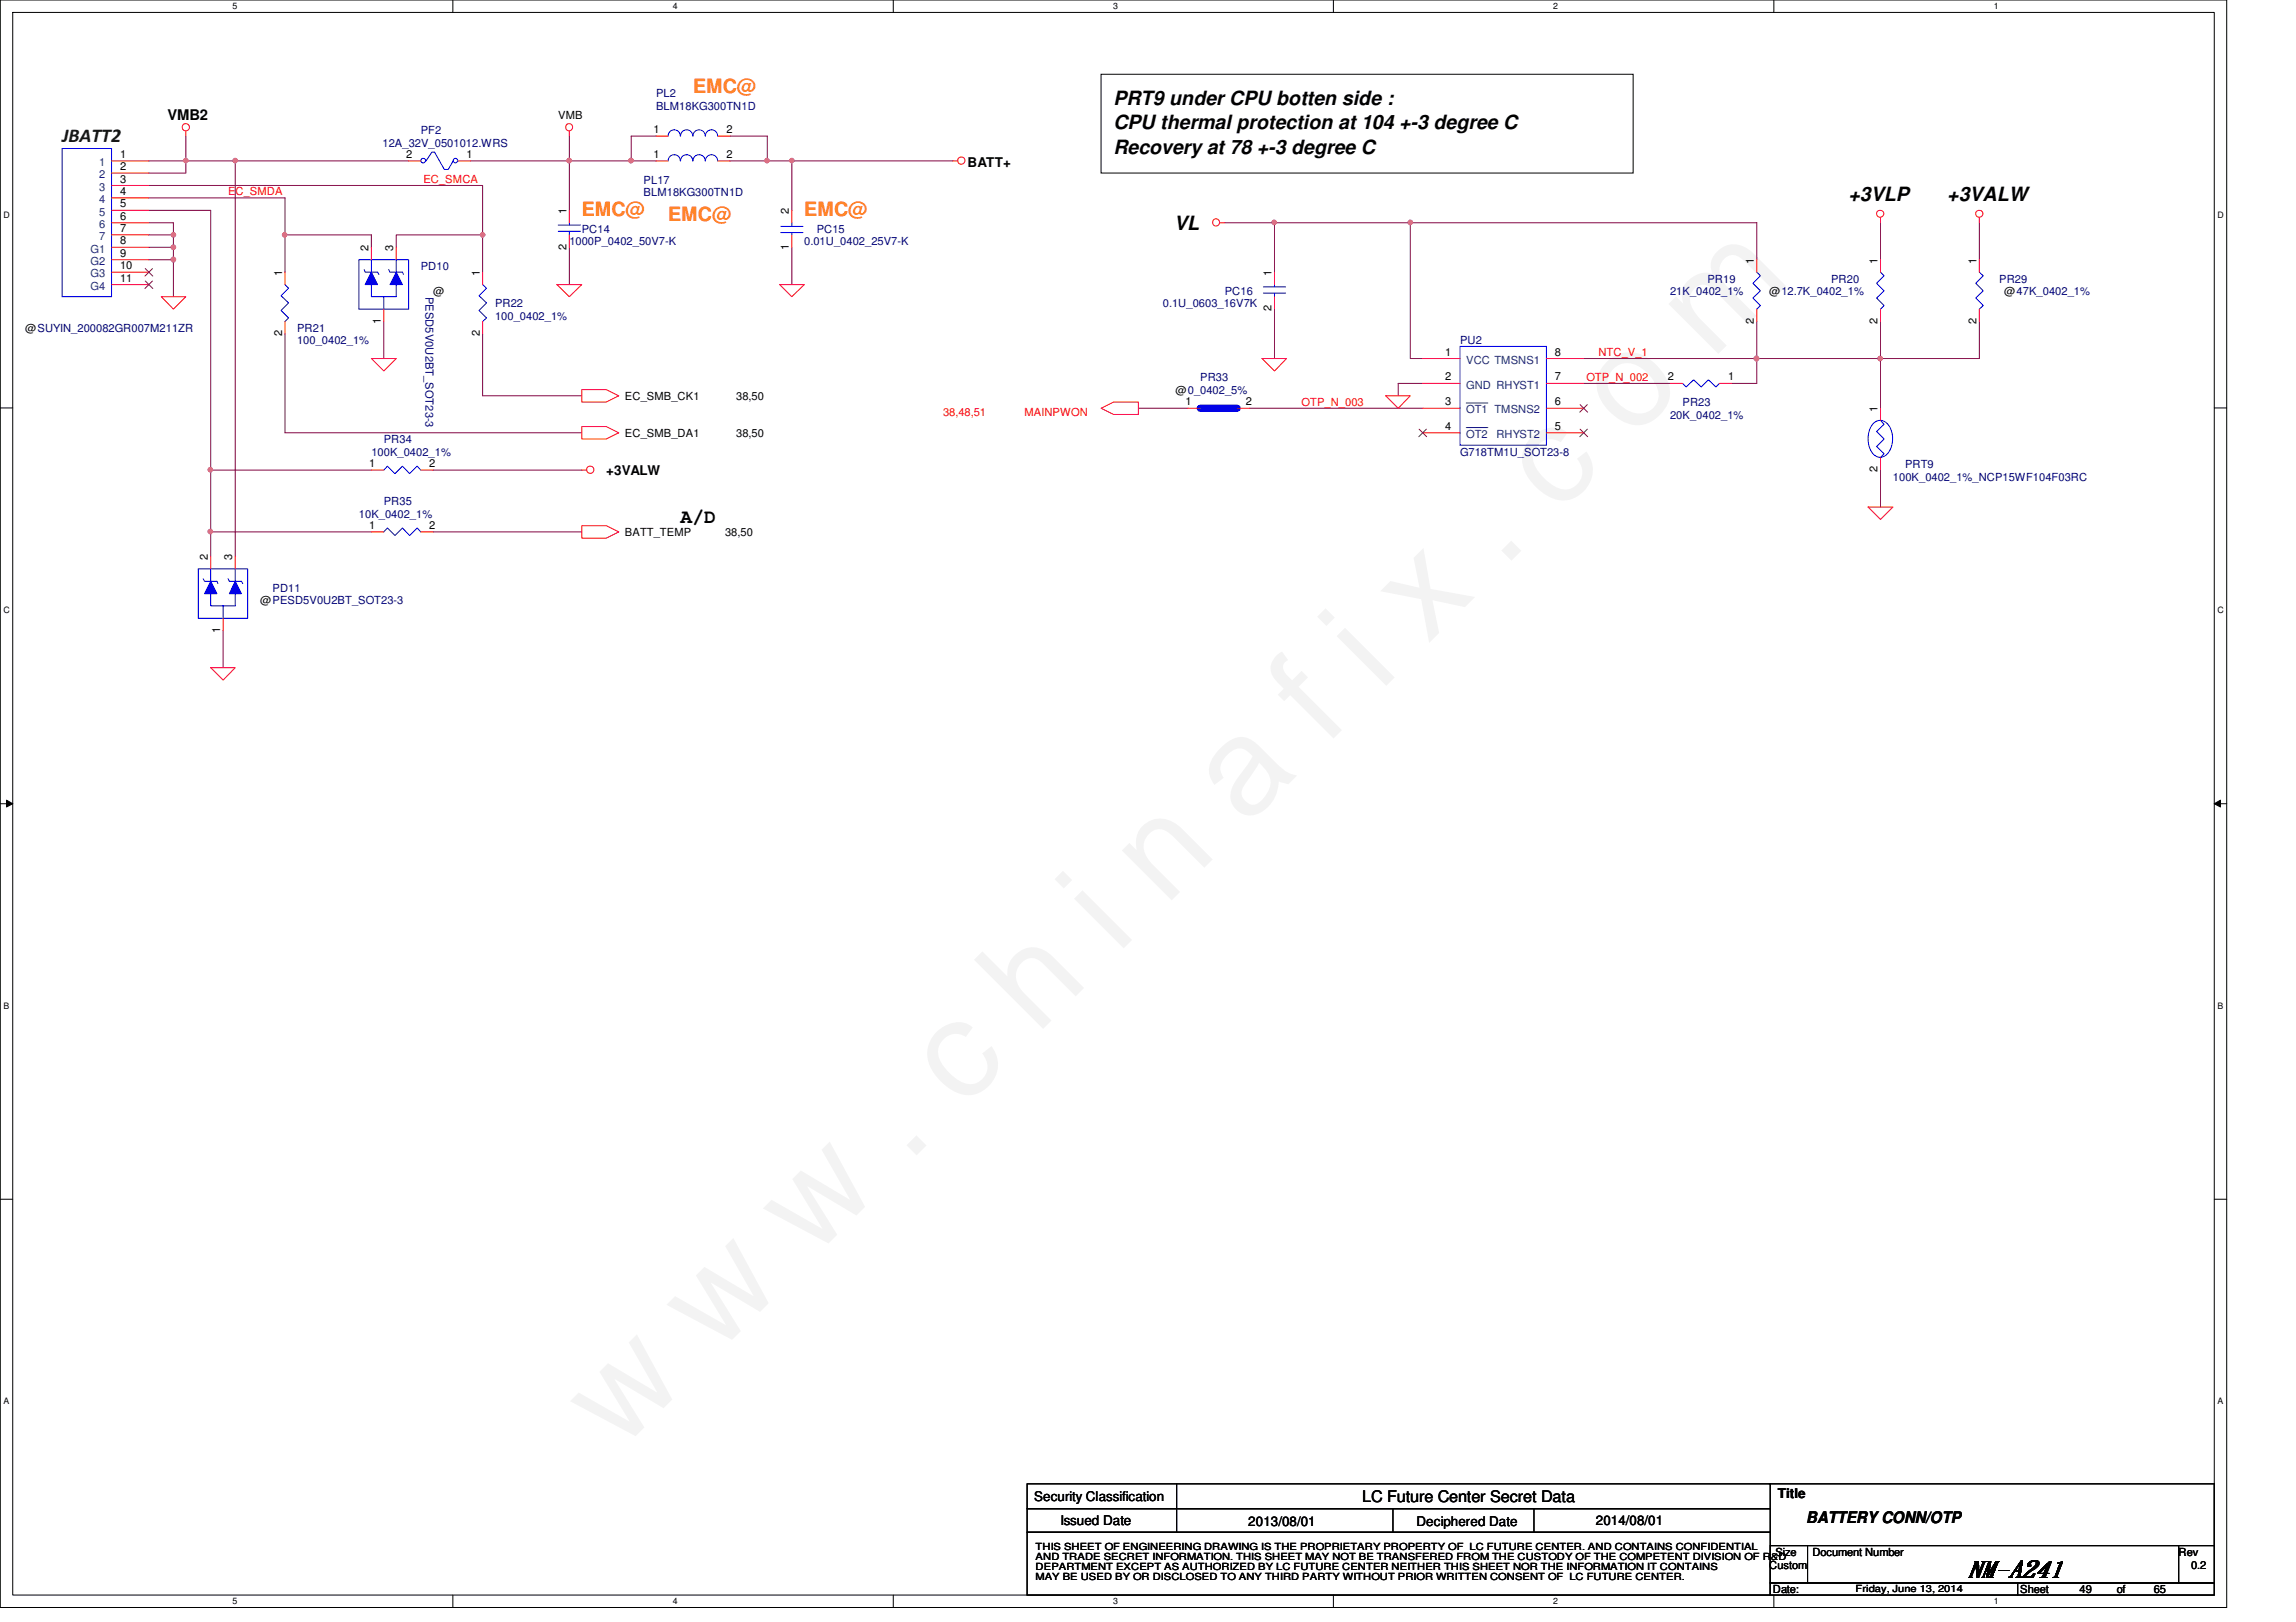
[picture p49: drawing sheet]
<svg xmlns="http://www.w3.org/2000/svg" width="297mm" height="210mm" viewBox="0 0 297 210" stroke-linecap="round" stroke-linejoin="round" font-family="sans-serif">
<defs><g id="words">
<text font-size="17.6" fill="#f0f" x="80.1" y="188" transform="rotate(-45 80.1 188)">w w w . c h i n a f i x . c o m</text>
<text font-size="3" x="254.5" y="204.1">NM-A241</text>
<g font-size="2.5" fill="#ff8000">
<text x="89.7" y="12">EMC@</text>
<text x="75.3" y="28">EMC@</text>
<text x="86.4" y="28.6">EMC@</text>
<text x="104.1" y="28">EMC@</text>
</g>
<g font-size="2.5">
<text x="144.1" y="16.7">CPU thermal protection at 104 +-3 degree C</text>
<text x="144.1" y="13.5">PRT9 under CPU botten side :</text>
<text x="144.1" y="19.9">Recovery at 78 +-3 degree C</text>
<text x="151.9" y="29.7">VL</text>
<text x="239.1" y="26">+3VLP</text>
<text x="251.9" y="26">+3VALW</text>
<text x="88" y="67.7">A/D</text>
</g>
<text font-size="2.5" fill="#004000" x="8" y="18.4">JBATT2</text>
<g font-size="2.1">
<text x="176.2" y="194.4">LC Future Center Secret Data</text>
<text x="233.7" y="197.1">BATTERY CONN/OTP</text>
</g>
<text font-size="1.9" x="21.7" y="15.5">VMB2</text>
<g font-size="1.7">
<text x="125.2" y="21.6">BATT+</text>
<text x="78.4" y="61.5">+3VALW</text>
<text x="133.8" y="194.3">Security Classification</text>
<text x="137.2" y="197.3">Issued Date</text>
<text x="161.5" y="197.5">2013/08/01</text>
<text x="183.3" y="197.5">Deciphered Date</text>
<text x="206.5" y="197.3">2014/08/01</text>
<text x="230" y="193.8">Title</text>
</g>
<g font-size="1.4" fill="#000080">
<text x="54.4" y="17.4">PF2</text>
<text x="84.9" y="12.6">PL2</text>
<text x="84.9" y="14.2">BLM18KG300TN1D</text>
<text x="49.5" y="19">12A_32V_0501012.WRS</text>
<text x="83.3" y="23.7">PL17</text>
<text x="83.3" y="25.4">BLM18KG300TN1D</text>
<text x="54.4" y="35">PD10</text>
<text x="73.7" y="31.7">1000P_0402_50V7-K</text>
<text x="75.3" y="30.2">PC14</text>
<text x="104.1" y="31.7">0.01U_0402_25V7-K</text>
<text x="105.7" y="30.2">PC15</text>
<text x="55" y="38.4" transform="rotate(90 55 38.4)">PESD5V0U2BT_SOT23-3</text>
<text x="64" y="39.8">PR22</text>
<text x="64" y="41.4">100_0402_1%</text>
<text x="150.4" y="39.8">0.1U_0603_16V7K</text>
<text x="158.5" y="38.2">PC16</text>
<text x="216.1" y="38.2">21K_0402_1%</text>
<text x="220.9" y="36.6">PR19</text>
<text x="236.9" y="36.6">PR20</text>
<text x="258.7" y="36.6">PR29</text>
<text x="38.4" y="43">PR21</text>
<text x="38.4" y="44.6">100_0402_1%</text>
<text x="188.9" y="44.6">PU2</text>
<text x="155.3" y="49.4">PR33</text>
<text x="217.7" y="52.6">PR23</text>
<text x="48" y="59">100K_0402_1%</text>
<text x="49.7" y="57.4">PR34</text>
<text x="188.9" y="59">G718TM1U_SOT23-8</text>
<text x="216.1" y="54.2">20K_0402_1%</text>
<text x="49.7" y="65.4">PR35</text>
<text x="244.9" y="62.2">100K_0402_1%_NCP15WF104F03RC</text>
<text x="246.5" y="60.6">PRT9</text>
<text x="46.4" y="67">10K_0402_1%</text>
<text x="35.3" y="76.6">PD11</text>
</g>
<g font-size="1.4">
<text x="72.2" y="15.5">VMB</text>
<text x="84.5" y="17.2">1</text>
<text x="94" y="17.2">2</text>
<text x="15.5" y="20.4">1</text>
<text x="15.5" y="23.6">3</text>
<text x="15.5" y="22">2</text>
<text x="52.5" y="20.4">2</text>
<text x="60.4" y="20.4">1</text>
<text x="84.5" y="20.4">1</text>
<text x="94" y="20.4">2</text>
<text x="15.5" y="25.2">4</text>
<text x="15.5" y="26.8">5</text>
<text x="15.5" y="28.4">6</text>
<text x="73.3" y="27.7" transform="rotate(-90 73.3 27.7)">1</text>
<text x="102.1" y="27.7" transform="rotate(-90 102.1 27.7)">2</text>
<text x="15.5" y="31.6">8</text>
<text x="15.5" y="33.2">9</text>
<text x="15.5" y="34.8">10</text>
<text x="15.5" y="30">7</text>
<text x="36.5" y="35.7" transform="rotate(-90 36.5 35.7)">1</text>
<text x="47.7" y="32.5" transform="rotate(-90 47.7 32.5)">2</text>
<text x="50.9" y="32.5" transform="rotate(-90 50.9 32.5)">3</text>
<text x="62.1" y="35.7" transform="rotate(-90 62.1 35.7)">1</text>
<text x="73.3" y="32.3" transform="rotate(-90 73.3 32.3)">2</text>
<text x="102.1" y="32.3" transform="rotate(-90 102.1 32.3)">1</text>
<text x="164.5" y="35.7" transform="rotate(-90 164.5 35.7)">1</text>
<text x="226.9" y="34.1" transform="rotate(-90 226.9 34.1)">1</text>
<text x="242.9" y="34.1" transform="rotate(-90 242.9 34.1)">1</text>
<text x="255.7" y="34.1" transform="rotate(-90 255.7 34.1)">1</text>
<text x="15.5" y="36.4">11</text>
<text x="49.3" y="41.9" transform="rotate(-90 49.3 41.9)">1</text>
<text x="56" y="38.2">@</text>
<text x="164.5" y="40.3" transform="rotate(-90 164.5 40.3)">2</text>
<text x="226.9" y="41.9" transform="rotate(-90 226.9 41.9)">2</text>
<text x="228.9" y="38.2">@12.7K_0402_1%</text>
<text x="242.9" y="41.9" transform="rotate(-90 242.9 41.9)">2</text>
<text x="255.7" y="41.9" transform="rotate(-90 255.7 41.9)">2</text>
<text x="259.3" y="38.2">@47K_0402_1%</text>
<text x="3.3" y="43">@SUYIN_200082GR007M211ZR</text>
<text x="36.5" y="43.5" transform="rotate(-90 36.5 43.5)">2</text>
<text x="62.1" y="43.5" transform="rotate(-90 62.1 43.5)">2</text>
<text x="187" y="46">1</text>
<text x="201.2" y="46">8</text>
<text x="80.9" y="51.8">EC_SMB_CK1</text>
<text x="95.2" y="51.8">38,50</text>
<text x="152.1" y="51">@0_0402_5%</text>
<text x="153.4" y="52.5">1</text>
<text x="161.2" y="52.5">2</text>
<text x="187" y="49.2">2</text>
<text x="187" y="52.5">3</text>
<text x="201.2" y="52.5">6</text>
<text x="201.2" y="49.2">7</text>
<text x="215.8" y="49.2">2</text>
<text x="223.6" y="49.2">1</text>
<text x="242.9" y="53.3" transform="rotate(-90 242.9 53.3)">1</text>
<text x="80.9" y="56.6">EC_SMB_DA1</text>
<text x="95.2" y="56.6">38,50</text>
<text x="187" y="55.6">4</text>
<text x="201.2" y="55.6">5</text>
<text x="47.7" y="60.5">1</text>
<text x="55.5" y="60.5">2</text>
<text x="242.9" y="61.1" transform="rotate(-90 242.9 61.1)">2</text>
<text x="47.7" y="68.5">1</text>
<text x="55.5" y="68.5">2</text>
<text x="80.9" y="69.4">BATT_TEMP</text>
<text x="93.8" y="69.4">38,50</text>
<text x="26.9" y="72.5" transform="rotate(-90 26.9 72.5)">2</text>
<text x="30.1" y="72.5" transform="rotate(-90 30.1 72.5)">3</text>
<text x="28.5" y="81.9" transform="rotate(-90 28.5 81.9)">1</text>
<text x="33.7" y="78.2">@PESD5V0U2BT_SOT23-3</text>
<text x="228.9" y="203">Custom</text>
<text x="229.7" y="201.4">Size</text>
<text x="234.5" y="201.4">Document Number</text>
<text x="281.9" y="201.4">Rev</text>
<text x="283.5" y="203">0.2</text>
<text x="229.4" y="206.2">Date:</text>
<text x="261.4" y="206.2">Sheet</text>
<text x="269" y="206.2">49</text>
<text x="273.9" y="206.2">of</text>
<text x="278.6" y="206.2">65</text>
</g>
<g font-size="1.4" fill="#004080">
<text x="12.8" y="21.5">1</text>
<text x="12.8" y="23.1">2</text>
<text x="12.8" y="24.7">3</text>
<text x="12.8" y="26.3">4</text>
<text x="12.8" y="27.9">5</text>
<text x="12.8" y="29.5">6</text>
<text x="11.7" y="32.7">G1</text>
<text x="11.7" y="34.3">G2</text>
<text x="11.7" y="35.9">G3</text>
<text x="12.8" y="31.1">7</text>
<text x="11.7" y="37.5">G4</text>
<text x="189.7" y="47.1">VCC TMSNS1</text>
<text x="189.7" y="53.5">OT1 TMSNS2</text>
<text x="189.7" y="50.3">GND RHYST1</text>
<text x="189.7" y="56.7">OT2</text>
<text x="193.6" y="56.7">RHYST2</text>
</g>
<g font-size="1.4" fill="#f00">
<text x="54.8" y="23.7">EC_SMCA</text>
<text x="29.5" y="25.3">EC_SMDA</text>
<text x="206.8" y="46.1">NTC_V_1</text>
<text x="122" y="53.8">38,48,51</text>
<text x="132.5" y="53.8">MAINPWON</text>
<text x="168.4" y="52.5">OTP_N_003</text>
<text x="205.2" y="49.3">OTP_N_002</text>
</g>
<g font-size="1.3">
<text x="134" y="200.6">THIS SHEET OF ENGINEERING DRAWING IS THE PROPRIETARY PROPERTY OF LC FUTURE CENTER. AND CONTAINS CONFIDENTIAL</text>
<text x="134" y="201.9">AND TRADE SECRET INFORMATION. THIS SHEET MAY NOT BE TRANSFERED FROM THE CUSTODY OF THE COMPETENT DIVISION OF R&amp;D</text>
<text x="134" y="203.2">DEPARTMENT EXCEPT AS AUTHORIZED BY LC FUTURE CENTER NEITHER THIS SHEET NOR THE INFORMATION IT CONTAINS</text>
<text x="134" y="204.5">MAY BE USED BY OR DISCLOSED TO ANY THIRD PARTY WITHOUT PRIOR WRITTEN CONSENT OF LC FUTURE CENTER.</text>
<text x="240.1" y="206">Friday, June 13, 2014</text>
</g>
<g font-size="1.1">
<text x="30.1" y="1.1">5</text>
<text x="87" y="1.1">4</text>
<text x="144" y="1.1">3</text>
<text x="201" y="1.1">2</text>
<text x="257.9" y="1.1">1</text>
<text x=".5" y="28.2">D</text>
<text x="286.9" y="28.2">D</text>
<text x=".5" y="79.3">C</text>
<text x="286.9" y="79.3">C</text>
<text x=".5" y="130.6">B</text>
<text x="286.9" y="130.6">B</text>
<text x=".5" y="181.7">A</text>
<text x="286.9" y="181.7">A</text>
<text x="30.1" y="207.6">5</text>
<text x="87" y="207.6">4</text>
<text x="144" y="207.6">3</text>
<text x="201" y="207.6">2</text>
<text x="257.9" y="207.6">1</text>
</g>
</g></defs>
<path d="M0 0h288.1v208h-288.1zM1.6 1.6h284.9v204.8h-284.9z" fill="none" stroke="#000" stroke-width=".13"/>
<g fill="#fff">
<path d="M30.1 .2h.6v1.2h-.6z"/>
<path d="M30.1 206.6h.6v1.2h-.6z"/>
</g>
<path d="M58.6 0v1.6M58.6 206.4v1.6" fill="none" stroke="#000" stroke-width=".13"/>
<g fill="#fff">
<path d="M87 .2h.6v1.2h-.6z"/>
<path d="M87 206.6h.6v1.2h-.6z"/>
</g>
<path d="M115.6 0v1.6M115.6 206.4v1.6" fill="none" stroke="#000" stroke-width=".13"/>
<g fill="#fff">
<path d="M144 .2h.6v1.2h-.6z"/>
<path d="M144 206.6h.6v1.2h-.6z"/>
</g>
<path d="M172.5 0v1.6M172.5 206.4v1.6" fill="none" stroke="#000" stroke-width=".13"/>
<g fill="#fff">
<path d="M201 .2h.5v1.2h-.5z"/>
<path d="M201 206.6h.5v1.2h-.5z"/>
</g>
<path d="M229.5 0v1.6M229.5 206.4v1.6" fill="none" stroke="#000" stroke-width=".13"/>
<g fill="#fff">
<path d="M257.9 .2h.6v1.2h-.6z"/>
<path d="M257.9 206.6h.6v1.2h-.6z"/>
<path d="M.5 27.2h.7v1.2h-.7z"/>
<path d="M286.9 27.2h.8v1.2h-.8z"/>
<path d="M.5 78.4h.7v1.1h-.7z"/>
<path d="M286.9 78.4h.8v1.1h-.8z"/>
</g>
<path d="M0 52.8h1.6M286.5 52.8h1.6" fill="none" stroke="#000" stroke-width=".13"/>
<g fill="#fff">
<path d="M.5 129.6h.7v1.2h-.7z"/>
<path d="M286.9 129.6h.7v1.2h-.7z"/>
</g>
<path d="M0 104h1.6M.8 103.5l.8 .5-.8 .4zM286.5 104h1.6M286.5 104l.8-.5v.9z" fill="none" stroke="#000" stroke-width=".13"/>
<path d="M.8 103.5l.8 .5-.8 .4zM286.5 104l.8-.5v.9z" fill="#000"/>
<g fill="#fff">
<path d="M.5 180.8h.7v1.1h-.7z"/>
<path d="M286.9 180.8h.7v1.1h-.7z"/>
</g>
<path d="M142.4 9.6h68.9v12.8h-68.9zM0 155.2h1.6M286.5 155.2h1.6" fill="none" stroke="#000" stroke-width=".13"/>
<path d="M19.3 25.6h17.6M36.9 30.4v4.8M62.4 30.4v4.8M62.4 43.2v8M56 60.8h19.3M56 68.8h19.3" fill="none" stroke="#800040" stroke-width=".13"/>
<circle cx="62.4" cy="30.4" r=".3" fill="#f0f"/>
<circle cx="62.4" cy="30.4" r=".3" fill="none" stroke="#f0f" stroke-width=".13"/>
<path d="M19.3 27.2h8M27.3 60.8v8" fill="none" stroke="#800040" stroke-width=".13"/>
<circle cx="27.2" cy="60.8" r=".3" fill="#f0f"/>
<circle cx="27.2" cy="60.8" r=".3" fill="none" stroke="#f0f" stroke-width=".13"/>
<path d="M73.7 17.6v3.2M36.9 56h38.4M27.3 60.8h20.7" fill="none" stroke="#800040" stroke-width=".13"/>
<circle cx="73.6" cy="20.8" r=".31" fill="#f0f"/>
<circle cx="73.6" cy="20.8" r=".31" fill="none" stroke="#f0f" stroke-width=".13"/>
<path d="M73.7 20.8v6.4M102.4 20.8v6.4M36.9 43.2v12.8M62.4 51.2h12.9" fill="none" stroke="#800040" stroke-width=".13"/>
<circle cx="102.4" cy="20.8" r=".3" fill="#f0f"/>
<circle cx="102.4" cy="20.8" r=".3" fill="none" stroke="#f0f" stroke-width=".13"/>
<path d="M24 17.6v3.2M27.3 68.8h20.7" fill="none" stroke="#800040" stroke-width=".13"/>
<circle cx="27.2" cy="68.8" r=".3" fill="#f0f"/>
<circle cx="27.2" cy="68.8" r=".3" fill="none" stroke="#f0f" stroke-width=".13"/>
<path d="M19.3 20.8h4.7v1.6h-4.7M19.3 24h43.1M27.3 27.2v33.6M30.4 20.8h22.5M36.9 30.4h11.1M60.9 20.8h12.8M182.5 28.8h44.8" fill="none" stroke="#800040" stroke-width=".13"/>
<circle cx="36.8" cy="30.4" r=".3" fill="#f0f"/>
<circle cx="36.8" cy="30.4" r=".3" fill="none" stroke="#f0f" stroke-width=".13"/>
<path d="M30.4 20.8v51.2M36.9 25.6v4.8M48 30.4v1.6M62.4 24v6.4h-11.1v1.6M49.7 41.6v4.8" fill="none" stroke="#800040" stroke-width=".13"/>
<circle cx="30.4" cy="20.8" r=".3" fill="#f0f"/>
<circle cx="30.4" cy="20.8" r=".3" fill="none" stroke="#f0f" stroke-width=".13"/>
<path d="M24 20.8h6.4M27.3 68.8v3.2" fill="none" stroke="#800040" stroke-width=".13"/>
<circle cx="24" cy="20.8" r=".3" fill="#f0f"/>
<circle cx="24" cy="20.8" r=".3" fill="none" stroke="#f0f" stroke-width=".13"/>
<path d="M19.3 30.4h3.1M19.3 28.8h3.1M22.4 33.6v4.8M28.9 81.6v4.8" fill="none" stroke="#800040" stroke-width=".13"/>
<circle cx="22.4" cy="30.4" r=".3" fill="#f0f"/>
<circle cx="22.4" cy="30.4" r=".3" fill="none" stroke="#f0f" stroke-width=".13"/>
<path d="M19.3 32h3.1M22.4 28.8v1.6" fill="none" stroke="#800040" stroke-width=".13"/>
<circle cx="22.4" cy="32" r=".3" fill="#f0f"/>
<circle cx="22.4" cy="32" r=".3" fill="none" stroke="#f0f" stroke-width=".13"/>
<path d="M22.4 30.4v3.2h-3.1" fill="none" stroke="#800040" stroke-width=".13"/>
<circle cx="22.4" cy="33.6" r=".31" fill="#f0f"/>
<circle cx="22.4" cy="33.6" r=".31" fill="none" stroke="#f0f" stroke-width=".13"/>
<path d="M102.4 20.8h20.9M243.3 41.6v4.8h12.8M243.3 60.8v4.8" fill="none" stroke="#800040" stroke-width=".13"/>
<circle cx="243.2" cy="46.4" r=".3" fill="#f0f"/>
<circle cx="243.2" cy="46.4" r=".3" fill="none" stroke="#f0f" stroke-width=".13"/>
<path d="M84.9 17.6h-3.2v3.2h3.2M94.4 17.6h4.9M99.3 20.8h3.1M243.3 28.8v4.8M256.1 28.8v4.8M227.3 46.4h16v6.4M256.1 41.6v4.8" fill="none" stroke="#800040" stroke-width=".13"/>
<circle cx="81.6" cy="20.8" r=".31" fill="#f0f"/>
<circle cx="81.6" cy="20.8" r=".31" fill="none" stroke="#f0f" stroke-width=".13"/>
<path d="M99.3 17.6v3.2M73.7 20.8h8" fill="none" stroke="#800040" stroke-width=".13"/>
<circle cx="99.2" cy="20.8" r=".3" fill="#f0f"/>
<circle cx="99.2" cy="20.8" r=".3" fill="none" stroke="#f0f" stroke-width=".13"/>
<path d="M94.4 20.8h4.9" fill="none" stroke="#800040" stroke-width=".13"/>
<g fill="none" stroke="#f00" stroke-width=".13">
<path d="M24 17v.6M73.7 17v.6M20.9 38.4h3.1l-1.6 1.6zM36.9 35.2v1.6M123.3 20.8h.6M243.3 28.2v.6M256.1 28.2v.6M256.1 33.6v1.6M36.9 41.6v1.6M48 46.4h3.3l-1.6 1.6zM243.3 52.8v1.6M243.3 59.2v1.6"/>
<path d="M256.1 40v1.6M48 68.8h1.7M54.4 68.8h1.6M241.7 65.6h3.2l-1.6 1.6zM27.3 86.4h3.1l-1.5 1.6z"/>
<circle cx="24" cy="16.5" r=".47"/>
<circle cx="73.6" cy="16.5" r=".46"/>
<circle cx="124.4" cy="20.8" r=".47"/>
<circle cx="243.2" cy="27.7" r=".46"/>
<circle cx="256.1" cy="27.7" r=".46"/>
</g>
<path d="M132.9 192h96.1v3.2h-96.1zM132.9 195.2h96.1v3.1h-96.1zM132.9 198.3h96.1v8.1h-96.1zM152.2 192v6.3M180.2 195.2v3.1M198.5 195.2v3.1M228.9 192h57.6v8M229 200h4.8v4.9h-4.8zM229 204.9h32v1.5h-32zM233.8 200h48.1v4.9h-48.1zM261 204.9h25.5v1.5h-25.5zM281.9 200h4.6v4.9h-4.6z" fill="none" stroke="#000" stroke-width=".13"/>
<path d="M36.9 36.8l.4 .5-.9 1 .9 .9-.9 1 .9 .9-.4 .5M256.1 35.2l.5 .5-1 1 1 .9-1 1 1 .9-.5 .5M242.4 54.7a1.23 1.23 0 0 1 2 .4 3.2 3.2 0 0 1-.3 3.7 1.2 1.2 0 0 1-2-.3 3.3 3.3 0 0 1 .3-3.8zM243.3 54.4l.5 .5-1 .9 1 1-1 1 1 .9-.5 .5M49.7 68.8l.4-.5 1 1 1-1 .9 1 1-1 .4 .5" fill="none" stroke="#00f" stroke-width=".13"/>
<path d="M27.3 75.2l.8 1.6h-1.6z" fill="#00f"/>
<path d="M25.7 73.6h6.3v6.4h-6.3zM27.3 75.2l.8 1.6h-1.6zM27.3 76.8v1.6h1.6v1.6M27.3 73.6v1.6M30.4 73.6v1.6" fill="none" stroke="#00f" stroke-width=".13"/>
<path d="M30.4 75.2l.8 1.6h-1.5z" fill="#00f"/>
<g fill="none" stroke="#00f" stroke-width=".13">
<path d="M55.1 20.8l.8-1.1h.3l1.3 2.2h.5l.6-1.1M62.4 36.8l.5 .5-.9 1 .9 .9-.9 1 .9 .9-.5 .5M86.4 20.8a.78 .78 0 0 1 .8-.8 .78 .78 0 0 1 .8 .8M88 20.8a.78 .78 0 0 1 .8-.8 .78 .78 0 0 1 .8 .8M89.7 20.8a.78 .78 0 0 1 .7-.8 .78 .78 0 0 1 .8 .8M91.3 20.8a.78 .78 0 0 1 .8-.8 .78 .78 0 0 1 .7 .8M243.3 35.2l.5 .5-1 1 1 .9-1 1 1 .9-.5 .5M26.3 74.9l.2 .3h1.6l.1 .3M29.5 74.9l.2 .3h1.5l.2 .3M30.4 76.8v1.6h-1.5M30.4 75.2l.8 1.6h-1.5zM49.7 60.8l.4-.5 1 1 1-1 .9 1 1-1 .4 .5"/>
<circle cx="54.8" cy="20.8" r=".31"/>
<circle cx="58.9" cy="20.8" r=".3"/>
</g>
<g fill="none" stroke="#f00" stroke-width=".13">
<path d="M52.9 20.8h1.5M59.3 20.8h1.6M62.4 35.2v1.6M84.9 20.8h1.5M92.9 20.8h1.5M243.3 33.6v1.6M62.4 41.6v1.6M243.3 40v1.6M27.3 72v1.6M30.4 72v1.6M48 60.8h1.7M54.4 60.8h1.6"/>
<path d="M28.9 80v1.6"/>
</g>
<path d="M48 35.2l.8 1.6h-1.6z" fill="#00f"/>
<path d="M46.4 33.6h6.5v6.4h-6.5zM48 36.8v1.6h1.7v1.6M48 33.6v1.6M48 35.2l.8 1.6h-1.6zM51.3 33.6v1.6" fill="none" stroke="#00f" stroke-width=".13"/>
<path d="M51.3 35.2l.8 1.6h-1.6z" fill="#00f"/>
<path d="M8 19.2h6.4v19.2h-6.4zM88 17.6a.78 .78 0 0 0-.8-.8 .78 .78 0 0 0-.8 .8M89.6 17.6a.78 .78 0 0 0-.8-.8 .78 .78 0 0 0-.8 .8M89.7 17.6a.78 .78 0 0 1 .7-.8 .78 .78 0 0 1 .8 .8M92.8 17.6a.78 .78 0 0 0-.7-.8 .78 .78 0 0 0-.8 .8M47.1 34.9l.1 .3h1.6l.2 .3M50.3 34.9l.2 .3h1.6l.1 .3M51.3 36.8v1.6h-1.6M51.3 35.2l.8 1.6h-1.6z" fill="none" stroke="#00f" stroke-width=".13"/>
<g fill="none" stroke="#f00" stroke-width=".13">
<path d="M84.9 17.6h1.5M92.9 17.6h1.5M14.4 20.8h4.9M14.4 24h4.9M14.4 25.6h4.9M14.4 22.4h4.9M14.4 27.2h4.9M14.4 28.8h4.9M14.4 30.4h4.9M14.4 32h4.9M14.4 33.6h4.9M14.4 35.2h4.9"/>
<path d="M14.4 36.8h4.9M48 32v1.6M51.3 32v1.6M49.7 40v1.6"/>
</g>
<path d="M18.8 34.8l1 .9M18.8 36.4l1 .9M19.7 34.8l-.9 .9M19.7 36.4l-.9 .9" fill="none" stroke="#804000" stroke-width=".13"/>
<circle cx="62.4" cy="30.4" r=".3" fill="#f0f"/>
<circle cx="62.4" cy="30.4" r=".3" fill="none" stroke="#f0f" stroke-width=".13"/>
<circle cx="27.2" cy="60.8" r=".3" fill="#f0f"/>
<circle cx="27.2" cy="60.8" r=".3" fill="none" stroke="#f0f" stroke-width=".13"/>
<circle cx="73.6" cy="20.8" r=".31" fill="#f0f"/>
<circle cx="73.6" cy="20.8" r=".31" fill="none" stroke="#f0f" stroke-width=".13"/>
<circle cx="102.4" cy="20.8" r=".3" fill="#f0f"/>
<circle cx="102.4" cy="20.8" r=".3" fill="none" stroke="#f0f" stroke-width=".13"/>
<circle cx="27.2" cy="68.8" r=".3" fill="#f0f"/>
<circle cx="27.2" cy="68.8" r=".3" fill="none" stroke="#f0f" stroke-width=".13"/>
<circle cx="36.8" cy="30.4" r=".3" fill="#f0f"/>
<circle cx="36.8" cy="30.4" r=".3" fill="none" stroke="#f0f" stroke-width=".13"/>
<circle cx="30.4" cy="20.8" r=".3" fill="#f0f"/>
<circle cx="30.4" cy="20.8" r=".3" fill="none" stroke="#f0f" stroke-width=".13"/>
<circle cx="24" cy="20.8" r=".3" fill="#f0f"/>
<circle cx="24" cy="20.8" r=".3" fill="none" stroke="#f0f" stroke-width=".13"/>
<circle cx="22.4" cy="30.4" r=".3" fill="#f0f"/>
<circle cx="22.4" cy="30.4" r=".3" fill="none" stroke="#f0f" stroke-width=".13"/>
<circle cx="22.4" cy="32" r=".3" fill="#f0f"/>
<circle cx="22.4" cy="32" r=".3" fill="none" stroke="#f0f" stroke-width=".13"/>
<circle cx="22.4" cy="33.6" r=".31" fill="#f0f"/>
<circle cx="22.4" cy="33.6" r=".31" fill="none" stroke="#f0f" stroke-width=".13"/>
<circle cx="243.2" cy="46.4" r=".3" fill="#f0f"/>
<circle cx="243.2" cy="46.4" r=".3" fill="none" stroke="#f0f" stroke-width=".13"/>
<circle cx="81.6" cy="20.8" r=".31" fill="#f0f"/>
<circle cx="81.6" cy="20.8" r=".31" fill="none" stroke="#f0f" stroke-width=".13"/>
<circle cx="99.2" cy="20.8" r=".3" fill="#f0f"/>
<circle cx="99.2" cy="20.8" r=".3" fill="none" stroke="#f0f" stroke-width=".13"/>
<use href="#words"/>
</svg>
